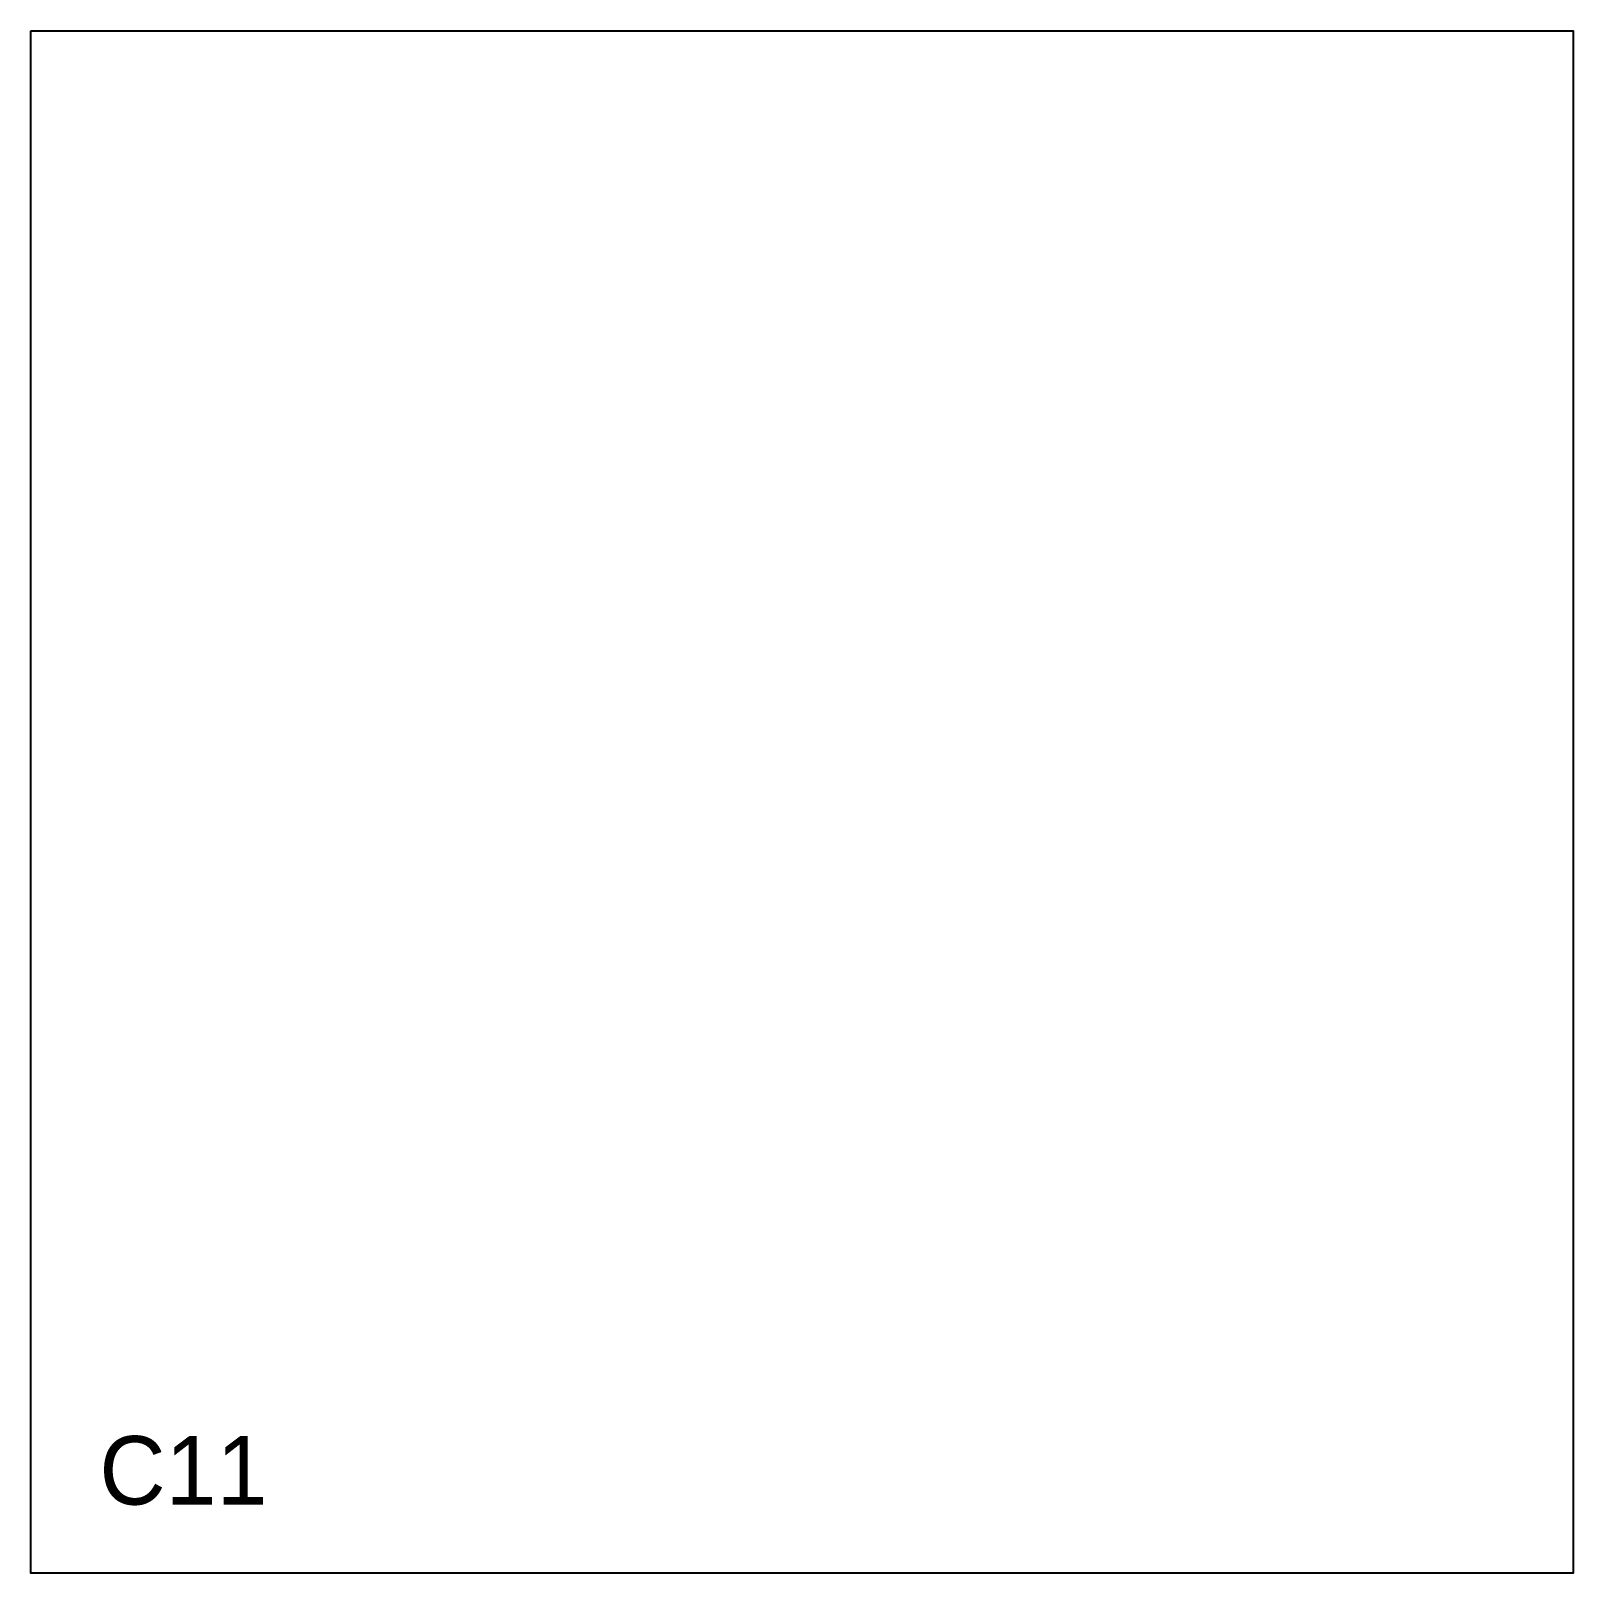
# Model space of a CAD drawing. Header units: millimetres. Extents: x 0 to 900, y 0 to 900.
import ezdxf

# ---------------------------------------------------------------- set-up
doc = ezdxf.new("R2010")
doc.units = ezdxf.units.MM
doc.layers.add('CUT', color=1, linetype='Continuous')
doc.layers.add('ID', color=3, linetype='Continuous')

msp = doc.modelspace()

# ---------------------------------------------------------------- linework, layer by layer
at = {"layer": 'CUT'}
msp.add_lwpolyline([(0, 900), (900, 900), (900, 0), (0, 0), (0, 900)], close=True, dxfattribs=at)

# ---------------------------------------------------------------- texts
at = {"layer": 'ID'}
msp.add_text('C11', height=40, dxfattribs=at).set_placement((40, 40))

doc.saveas('drawing.dxf')
